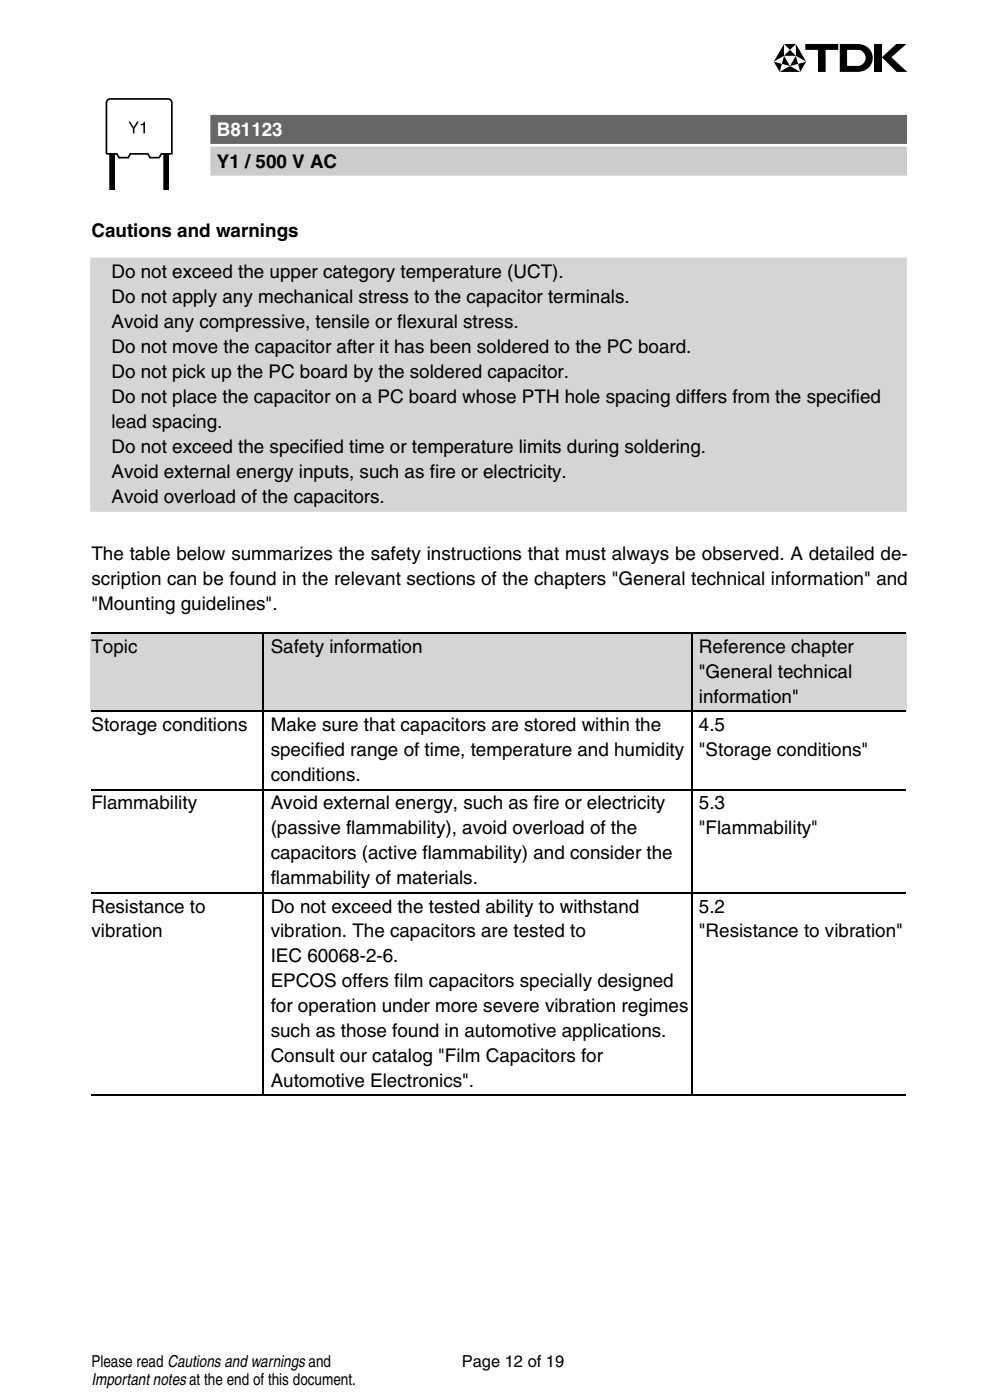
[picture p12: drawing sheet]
<svg xmlns="http://www.w3.org/2000/svg" width="148mm" height="210mm" viewBox="0 0 148 210" stroke-linecap="round" stroke-linejoin="round" font-family="sans-serif">
<defs><g id="words">
<text font-size="2.8" fill="#fff" x="32.5" y="20.4">B81123</text>
<g font-size="2.8">
<text x="32.5" y="25.2">Y1 / 500 V AC</text>
<text x="13.7" y="35.5">Cautions and warnings</text>
<text x="16.7" y="41.7">Do not exceed the upper category temperature (UCT).</text>
<text x="16.7" y="45.5">Do not apply any mechanical stress to the capacitor terminals.</text>
<text x="16.7" y="49.2">Avoid any compressive, tensile or flexural stress.</text>
<text x="16.7" y="53">Do not move the capacitor after it has been soldered to the PC board.</text>
<text x="16.7" y="56.7">Do not pick up the PC board by the soldered capacitor.</text>
<text x="16.7" y="60.4">Do not place the capacitor on a PC board whose PTH hole spacing differs from the specified</text>
<text x="16.7" y="64.2">lead spacing.</text>
<text x="16.7" y="67.9">Do not exceed the specified time or temperature limits during soldering.</text>
<text x="16.7" y="71.7">Avoid external energy inputs, such as fire or electricity.</text>
<text x="16.7" y="75.4">Avoid overload of the capacitors.</text>
<text x="13.7" y="84">The table below summarizes the safety instructions that must always be observed. A detailed de-</text>
<text x="13.7" y="87.7">scription can be found in the relevant sections of the chapters &quot;General technical information&quot; and</text>
<text x="13.7" y="91.5">&quot;Mounting guidelines&quot;.</text>
<text x="13.7" y="98">Topic</text>
<text x="40.6" y="98">Safety information</text>
<text x="104.7" y="98">Reference chapter</text>
<text x="104.7" y="101.7">&quot;General technical</text>
<text x="104.7" y="105.4">information&quot;</text>
<text x="13.7" y="109.7">Storage conditions</text>
<text x="40.6" y="109.7">Make sure that capacitors are stored within the</text>
<text x="40.6" y="113.4">specified range of time, temperature and humidity</text>
<text x="104.7" y="109.7">4.5</text>
<text x="104.7" y="113.4">&quot;Storage conditions&quot;</text>
<text x="40.6" y="117.1">conditions.</text>
<text x="13.7" y="121.4">Flammability</text>
<text x="40.6" y="121.4">Avoid external energy, such as fire or electricity</text>
<text x="40.6" y="125.1">(passive flammability), avoid overload of the</text>
<text x="104.7" y="121.4">5.3</text>
<text x="104.7" y="125.1">&quot;Flammability&quot;</text>
<text x="40.6" y="128.8">capacitors (active flammability) and consider the</text>
<text x="13.7" y="136.8">Resistance to</text>
<text x="40.6" y="132.6">flammability of materials.</text>
<text x="40.6" y="136.8">Do not exceed the tested ability to withstand</text>
<text x="104.7" y="136.8">5.2</text>
<text x="13.7" y="140.6">vibration</text>
<text x="40.6" y="140.6">vibration. The capacitors are tested to</text>
<text x="104.7" y="140.6">&quot;Resistance to vibration&quot;</text>
<text x="40.6" y="144.3">IEC 60068-2-6.</text>
<text x="40.6" y="148">EPCOS offers film capacitors specially designed</text>
<text x="40.6" y="151.8">for operation under more severe vibration regimes</text>
<text x="40.6" y="155.5">such as those found in automotive applications.</text>
<text x="40.6" y="159.2">Consult our catalog &quot;Film Capacitors for</text>
<text x="40.6" y="163">Automotive Electronics&quot;.</text>
</g>
<g font-size="2.5">
<text x="13.7" y="204.9">Please read Cautions andwarnings and</text>
<text x="13.7" y="207.7">Importantnotesat the end of this document.</text>
<text x="69.2" y="204.9">Page 12 of 19</text>
</g>
</g></defs>
<g fill="#d6d4d4" stroke="#d6d4d4" stroke-width=".35">
<path d="M13.7 38.8h122v37.8h-122z"/>
<path d="M13.7 95h25.8v11.6h-25.8z"/>
<path d="M39.6 95h64v11.6h-64z"/>
<path d="M103.7 95h32v11.6h-32z"/>
</g>
<g fill="none" stroke="#000" stroke-width=".18">
<path d="M13.7 94.9h25.8M39.5 94.8v69.5M39.6 94.9h64M103.6 94.8v69.5M103.7 94.9h32M13.7 106.7h25.8M13.7 118.4h25.8M39.6 106.7h64M39.6 118.4h64M103.7 106.7h32M103.7 118.4h32M13.7 133.8h25.8"/>
<path d="M39.6 133.8h64M103.7 133.8h32M13.7 164.2h25.8M39.6 164.2h64M103.7 164.2h32"/>
</g>
<path d="M69.1 4.3h46.8v3.2h-46.8z" fill-rule="evenodd" fill="#fff"/>
<g fill="#000">
<path d="M115.9 9.3l1.2 .3-.3 1.2zM117.5 8.4l.8 1.5-1.2-.3zM117.5 6.6v1.8l-1.6 .9zM117.5 6.6h1.7l-.9 .9zM116.8 10.8l1.5-.9 1.6 .9zM118.3 7.5l.9 .9h-1.7zM119.2 8.4l.4 1.2-1.3 .3zM119.2 6.6l1.6 2.7-1.6-.9zM119.6 9.6l1.2-.3-.9 1.5z"/>
<path d="M120.6 6.6h5v.9h-1.9v3.3h-1.2v-3.3h-1.9z" fill-rule="evenodd"/>
<path d="M125.8 6.6v4.2h2.6a2.11 2.11 0 0 0 2.4-2.1 2.11 2.11 0 0 0-2.4-2.1zM126.9 7.5h1.7a1.2 1.2 0 0 1 1.1 1.2 1.2 1.2 0 0 1-1.1 1.2h-1.7z" fill-rule="evenodd"/>
<path d="M131 6.6h1.1v4.2h-1.1z" fill-rule="evenodd"/>
<path d="M132.1 8.6l2.2-2h1.5l-2.3 2 2.4 2.2h-1.6z" fill-rule="evenodd"/>
<path d="M16.4 23.1h.7v5.3h-.7z" fill-rule="evenodd"/>
<path d="M24.5 23.1h.7v5.3h-.7z" fill-rule="evenodd"/>
</g>
<path d="M31.7 17.4h104v4h-104z" fill="#666" stroke="#666" stroke-width=".35"/>
<path d="M16.2 14.9l9-.1 .3 .1 .2 .5v7.7h-1.5l-.4 .5h-1.3l-.3-.5h-2.7l-.3 .5h-1.4l-.3-.5h-1.6v-7.7z" fill="none" stroke="#000" stroke-width=".25"/>
<path d="M16.4 23.1v5.3h.7v-5.3M24.5 23.1v5.3h.7v-5.3" fill="none" stroke="#000" stroke-width=".15"/>
<path d="M19.2 18.2h.3l.5 .9 .5-.9h.3l-.7 1.1v.7h-.2v-.7zM21.1 18.6l.4-.1v-.2h.2v1.7h-.2v-1.2h-.4z" fill="#000"/>
<path d="M31.7 22.2h104v4h-104z" fill="#ccc" stroke="#ccc" stroke-width=".35"/>
<use href="#words"/>
</svg>
